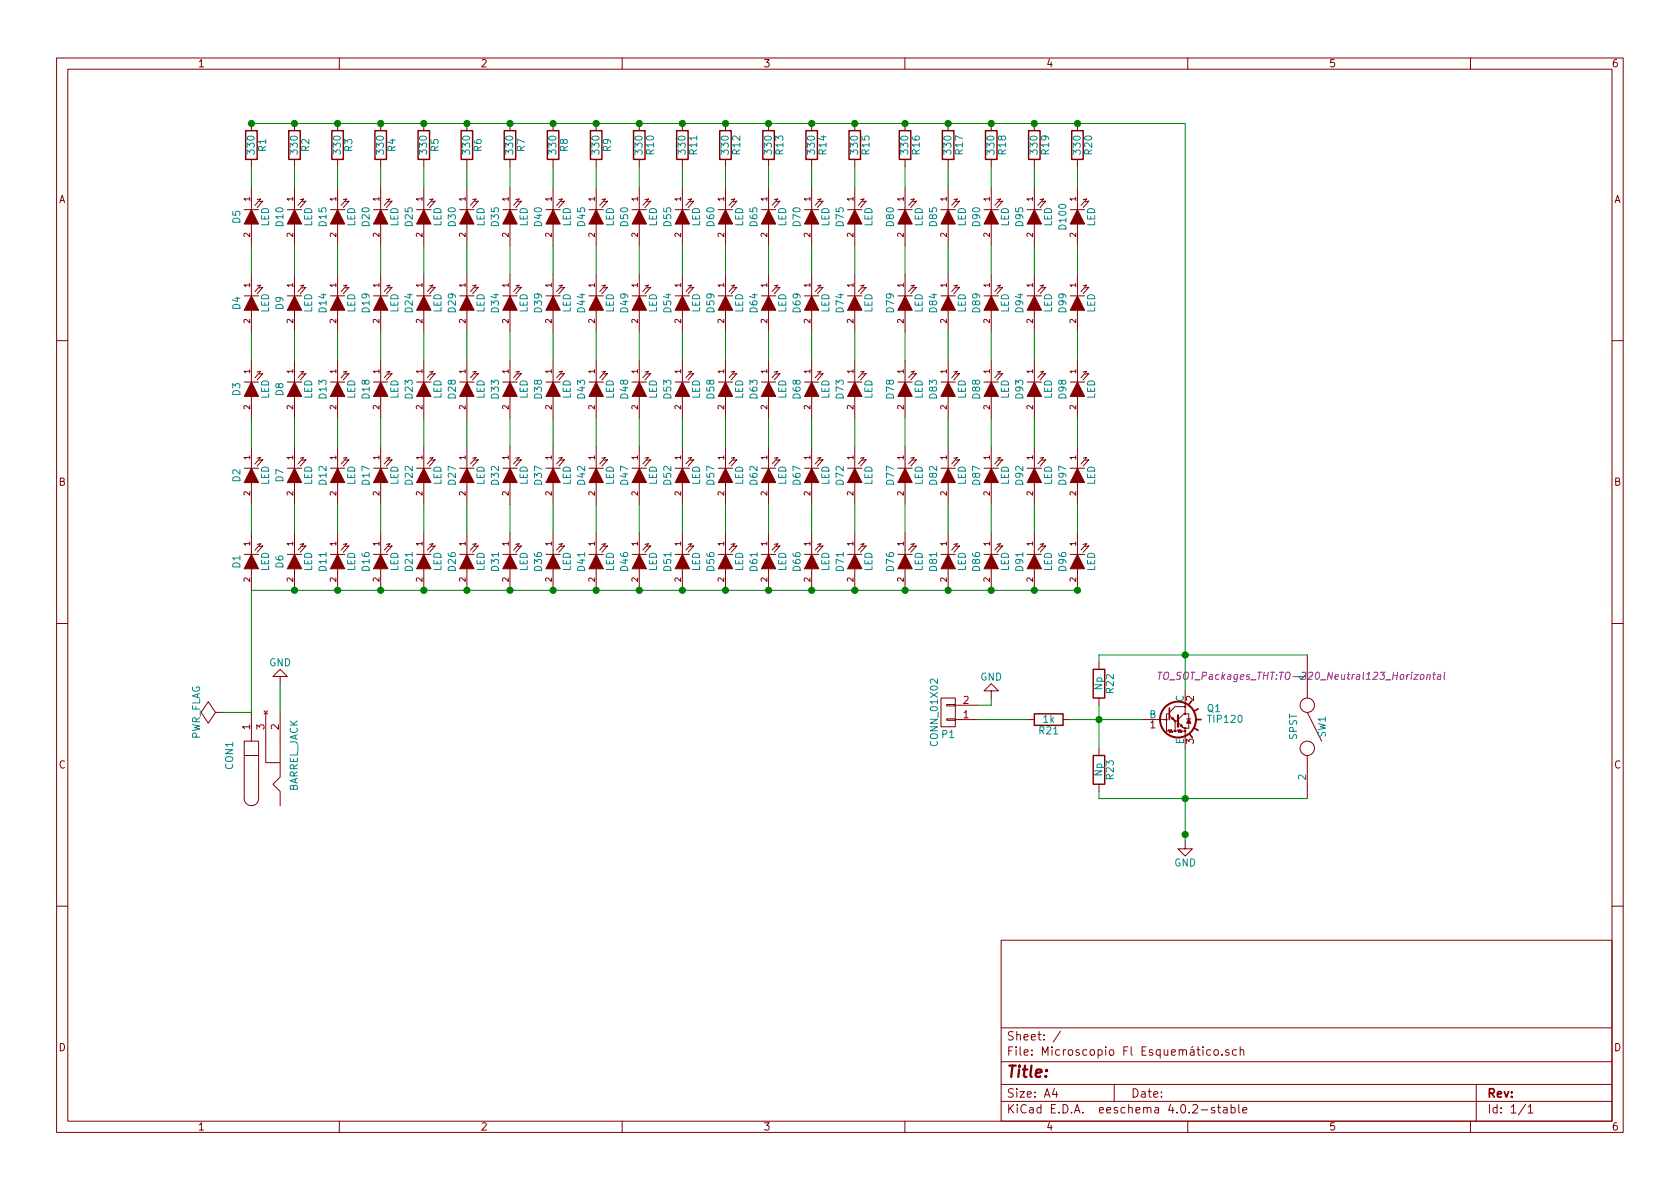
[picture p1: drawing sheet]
<svg xmlns="http://www.w3.org/2000/svg" width="297mm" height="210mm" viewBox="0 0 297 210" stroke-linecap="round" stroke-linejoin="round" font-family="sans-serif">
<defs><g id="words">
<text font-size="2.8" fill="#840000" x="178" y="190.5">Title:</text>
<g font-size="2.1" fill="#840000">
<text x="178" y="184">Sheet: /</text>
<text x="178" y="186.7">File: Microscopio Fl Esquemático.sch</text>
<text x="178" y="196.9">KiCad E.D.A. eeschema 4.0.2-stable</text>
<text x="178" y="194.1">Size: A4</text>
<text x="200" y="194.1">Date:</text>
<text x="263" y="194.1">Rev:</text>
<text x="263" y="196.9">Id: 1/1</text>
</g>
<g font-size="1.8" fill="#840000">
<text x="35" y="11.9">1</text>
<text x="85" y="11.9">2</text>
<text x="135" y="11.9">3</text>
<text x="185" y="11.9">4</text>
<text x="235" y="11.9">5</text>
<text x="285" y="11.9">6</text>
<text x="10.4" y="35.9">A</text>
<text x="285.4" y="35.9">A</text>
<text x="10.4" y="85.9">B</text>
<text x="285.4" y="85.9">B</text>
<text x="170.3" y="124.5">2</text>
<text x="211.1" y="124" transform="rotate(-90 211.1 124)">2</text>
<text x="44.2" y="129" transform="rotate(-90 44.2 129)">1</text>
<text x="46.7" y="129" transform="rotate(-90 46.7 129)">3</text>
<text x="49.3" y="129" transform="rotate(-90 49.3 129)">2</text>
<text x="170.3" y="127">1</text>
<text x="203.4" y="128.8">1</text>
<text x="211.1" y="131.5" transform="rotate(-90 211.1 131.5)">3</text>
<text x="10.4" y="135.9">C</text>
<text x="285.4" y="135.9">C</text>
<text x="10.4" y="185.9">D</text>
<text x="285.4" y="185.9">D</text>
<text x="35" y="199.9">1</text>
<text x="85" y="199.9">2</text>
<text x="135" y="199.9">3</text>
<text x="185" y="199.9">4</text>
<text x="235" y="199.9">5</text>
<text x="285" y="199.9">6</text>
</g>
<g font-size="1.8" fill="#008484">
<text x="45" y="27.1" transform="rotate(-90 45 27.1)">330</text>
<text x="47" y="26.8" transform="rotate(-90 47 26.8)">R1</text>
<text x="52.6" y="27.1" transform="rotate(-90 52.6 27.1)">330</text>
<text x="54.7" y="26.8" transform="rotate(-90 54.7 26.8)">R2</text>
<text x="60.2" y="27.1" transform="rotate(-90 60.2 27.1)">330</text>
<text x="62.3" y="26.8" transform="rotate(-90 62.3 26.8)">R3</text>
<text x="67.9" y="27.1" transform="rotate(-90 67.9 27.1)">330</text>
<text x="69.9" y="26.8" transform="rotate(-90 69.9 26.8)">R4</text>
<text x="75.5" y="27.1" transform="rotate(-90 75.5 27.1)">330</text>
<text x="77.5" y="26.8" transform="rotate(-90 77.5 26.8)">R5</text>
<text x="83.1" y="27.1" transform="rotate(-90 83.1 27.1)">330</text>
<text x="85.1" y="26.8" transform="rotate(-90 85.1 26.8)">R6</text>
<text x="90.7" y="27.1" transform="rotate(-90 90.7 27.1)">330</text>
<text x="92.8" y="26.8" transform="rotate(-90 92.8 26.8)">R7</text>
<text x="98.3" y="27.1" transform="rotate(-90 98.3 27.1)">330</text>
<text x="100.4" y="26.8" transform="rotate(-90 100.4 26.8)">R8</text>
<text x="106" y="27.1" transform="rotate(-90 106 27.1)">330</text>
<text x="108" y="26.8" transform="rotate(-90 108 26.8)">R9</text>
<text x="113.6" y="27.1" transform="rotate(-90 113.6 27.1)">330</text>
<text x="115.6" y="27.3" transform="rotate(-90 115.6 27.3)">R10</text>
<text x="121.2" y="27.1" transform="rotate(-90 121.2 27.1)">330</text>
<text x="123.2" y="27.3" transform="rotate(-90 123.2 27.3)">R11</text>
<text x="128.8" y="27.1" transform="rotate(-90 128.8 27.1)">330</text>
<text x="130.9" y="27.3" transform="rotate(-90 130.9 27.3)">R12</text>
<text x="136.4" y="27.1" transform="rotate(-90 136.4 27.1)">330</text>
<text x="138.5" y="27.3" transform="rotate(-90 138.5 27.3)">R13</text>
<text x="144.1" y="27.1" transform="rotate(-90 144.1 27.1)">330</text>
<text x="146.1" y="27.3" transform="rotate(-90 146.1 27.3)">R14</text>
<text x="151.7" y="27.1" transform="rotate(-90 151.7 27.1)">330</text>
<text x="153.7" y="27.3" transform="rotate(-90 153.7 27.3)">R15</text>
<text x="160.6" y="27.1" transform="rotate(-90 160.6 27.1)">330</text>
<text x="162.6" y="27.3" transform="rotate(-90 162.6 27.3)">R16</text>
<text x="168.2" y="27.1" transform="rotate(-90 168.2 27.1)">330</text>
<text x="170.2" y="27.3" transform="rotate(-90 170.2 27.3)">R17</text>
<text x="175.8" y="27.1" transform="rotate(-90 175.8 27.1)">330</text>
<text x="177.9" y="27.3" transform="rotate(-90 177.9 27.3)">R18</text>
<text x="183.4" y="27.1" transform="rotate(-90 183.4 27.1)">330</text>
<text x="185.5" y="27.3" transform="rotate(-90 185.5 27.3)">R19</text>
<text x="191.1" y="27.1" transform="rotate(-90 191.1 27.1)">330</text>
<text x="193.1" y="27.3" transform="rotate(-90 193.1 27.3)">R20</text>
<text x="42.5" y="39.5" transform="rotate(-90 42.5 39.5)">D5</text>
<text x="47.5" y="40.1" transform="rotate(-90 47.5 40.1)">LED</text>
<text x="50.1" y="40" transform="rotate(-90 50.1 40)">D10</text>
<text x="55.2" y="40.1" transform="rotate(-90 55.2 40.1)">LED</text>
<text x="57.7" y="40" transform="rotate(-90 57.7 40)">D15</text>
<text x="62.8" y="40.1" transform="rotate(-90 62.8 40.1)">LED</text>
<text x="65.3" y="40" transform="rotate(-90 65.3 40)">D20</text>
<text x="70.4" y="40.1" transform="rotate(-90 70.4 40.1)">LED</text>
<text x="72.9" y="40" transform="rotate(-90 72.9 40)">D25</text>
<text x="78" y="40.1" transform="rotate(-90 78 40.1)">LED</text>
<text x="80.6" y="40" transform="rotate(-90 80.6 40)">D30</text>
<text x="85.6" y="40.1" transform="rotate(-90 85.6 40.1)">LED</text>
<text x="88.2" y="40" transform="rotate(-90 88.2 40)">D35</text>
<text x="93.3" y="40.1" transform="rotate(-90 93.3 40.1)">LED</text>
<text x="95.8" y="40" transform="rotate(-90 95.8 40)">D40</text>
<text x="100.9" y="40.1" transform="rotate(-90 100.9 40.1)">LED</text>
<text x="103.4" y="40" transform="rotate(-90 103.4 40)">D45</text>
<text x="108.5" y="40.1" transform="rotate(-90 108.5 40.1)">LED</text>
<text x="111" y="40" transform="rotate(-90 111 40)">D50</text>
<text x="116.1" y="40.1" transform="rotate(-90 116.1 40.1)">LED</text>
<text x="118.7" y="40" transform="rotate(-90 118.7 40)">D55</text>
<text x="123.7" y="40.1" transform="rotate(-90 123.7 40.1)">LED</text>
<text x="126.3" y="40" transform="rotate(-90 126.3 40)">D60</text>
<text x="131.4" y="40.1" transform="rotate(-90 131.4 40.1)">LED</text>
<text x="133.9" y="40" transform="rotate(-90 133.9 40)">D65</text>
<text x="139" y="40.1" transform="rotate(-90 139 40.1)">LED</text>
<text x="141.5" y="40" transform="rotate(-90 141.5 40)">D70</text>
<text x="146.6" y="40.1" transform="rotate(-90 146.6 40.1)">LED</text>
<text x="149.1" y="40" transform="rotate(-90 149.1 40)">D75</text>
<text x="154.2" y="40.1" transform="rotate(-90 154.2 40.1)">LED</text>
<text x="158" y="40" transform="rotate(-90 158 40)">D80</text>
<text x="163.1" y="40.1" transform="rotate(-90 163.1 40.1)">LED</text>
<text x="165.7" y="40" transform="rotate(-90 165.7 40)">D85</text>
<text x="170.7" y="40.1" transform="rotate(-90 170.7 40.1)">LED</text>
<text x="173.3" y="40" transform="rotate(-90 173.3 40)">D90</text>
<text x="178.4" y="40.1" transform="rotate(-90 178.4 40.1)">LED</text>
<text x="180.9" y="40" transform="rotate(-90 180.9 40)">D95</text>
<text x="186" y="40.1" transform="rotate(-90 186 40.1)">LED</text>
<text x="188.5" y="40.5" transform="rotate(-90 188.5 40.5)">D100</text>
<text x="193.6" y="40.1" transform="rotate(-90 193.6 40.1)">LED</text>
<text x="42.5" y="54.7" transform="rotate(-90 42.5 54.7)">D4</text>
<text x="47.5" y="55.3" transform="rotate(-90 47.5 55.3)">LED</text>
<text x="50.1" y="54.7" transform="rotate(-90 50.1 54.7)">D9</text>
<text x="55.2" y="55.3" transform="rotate(-90 55.2 55.3)">LED</text>
<text x="57.7" y="55.2" transform="rotate(-90 57.7 55.2)">D14</text>
<text x="62.8" y="55.3" transform="rotate(-90 62.8 55.3)">LED</text>
<text x="65.3" y="55.2" transform="rotate(-90 65.3 55.2)">D19</text>
<text x="70.4" y="55.3" transform="rotate(-90 70.4 55.3)">LED</text>
<text x="72.9" y="55.2" transform="rotate(-90 72.9 55.2)">D24</text>
<text x="78" y="55.3" transform="rotate(-90 78 55.3)">LED</text>
<text x="80.6" y="55.2" transform="rotate(-90 80.6 55.2)">D29</text>
<text x="85.6" y="55.3" transform="rotate(-90 85.6 55.3)">LED</text>
<text x="88.2" y="55.2" transform="rotate(-90 88.2 55.2)">D34</text>
<text x="93.3" y="55.3" transform="rotate(-90 93.3 55.3)">LED</text>
<text x="95.8" y="55.2" transform="rotate(-90 95.8 55.2)">D39</text>
<text x="100.9" y="55.3" transform="rotate(-90 100.9 55.3)">LED</text>
<text x="103.4" y="55.2" transform="rotate(-90 103.4 55.2)">D44</text>
<text x="108.5" y="55.3" transform="rotate(-90 108.5 55.3)">LED</text>
<text x="111" y="55.2" transform="rotate(-90 111 55.2)">D49</text>
<text x="116.1" y="55.3" transform="rotate(-90 116.1 55.3)">LED</text>
<text x="118.7" y="55.2" transform="rotate(-90 118.7 55.2)">D54</text>
<text x="123.7" y="55.3" transform="rotate(-90 123.7 55.3)">LED</text>
<text x="126.3" y="55.2" transform="rotate(-90 126.3 55.2)">D59</text>
<text x="131.4" y="55.3" transform="rotate(-90 131.4 55.3)">LED</text>
<text x="133.9" y="55.2" transform="rotate(-90 133.9 55.2)">D64</text>
<text x="139" y="55.3" transform="rotate(-90 139 55.3)">LED</text>
<text x="141.5" y="55.2" transform="rotate(-90 141.5 55.2)">D69</text>
<text x="146.6" y="55.3" transform="rotate(-90 146.6 55.3)">LED</text>
<text x="149.1" y="55.2" transform="rotate(-90 149.1 55.2)">D74</text>
<text x="154.2" y="55.3" transform="rotate(-90 154.2 55.3)">LED</text>
<text x="158" y="55.2" transform="rotate(-90 158 55.2)">D79</text>
<text x="163.1" y="55.3" transform="rotate(-90 163.1 55.3)">LED</text>
<text x="165.7" y="55.2" transform="rotate(-90 165.7 55.2)">D84</text>
<text x="170.7" y="55.3" transform="rotate(-90 170.7 55.3)">LED</text>
<text x="173.3" y="55.2" transform="rotate(-90 173.3 55.2)">D89</text>
<text x="178.4" y="55.3" transform="rotate(-90 178.4 55.3)">LED</text>
<text x="180.9" y="55.2" transform="rotate(-90 180.9 55.2)">D94</text>
<text x="186" y="55.3" transform="rotate(-90 186 55.3)">LED</text>
<text x="188.5" y="55.2" transform="rotate(-90 188.5 55.2)">D99</text>
<text x="193.6" y="55.3" transform="rotate(-90 193.6 55.3)">LED</text>
<text x="42.5" y="69.9" transform="rotate(-90 42.5 69.9)">D3</text>
<text x="47.5" y="70.6" transform="rotate(-90 47.5 70.6)">LED</text>
<text x="50.1" y="69.9" transform="rotate(-90 50.1 69.9)">D8</text>
<text x="55.2" y="70.6" transform="rotate(-90 55.2 70.6)">LED</text>
<text x="57.7" y="70.5" transform="rotate(-90 57.7 70.5)">D13</text>
<text x="62.8" y="70.6" transform="rotate(-90 62.8 70.6)">LED</text>
<text x="65.3" y="70.5" transform="rotate(-90 65.3 70.5)">D18</text>
<text x="70.4" y="70.6" transform="rotate(-90 70.4 70.6)">LED</text>
<text x="72.9" y="70.5" transform="rotate(-90 72.9 70.5)">D23</text>
<text x="78" y="70.6" transform="rotate(-90 78 70.6)">LED</text>
<text x="80.6" y="70.5" transform="rotate(-90 80.6 70.5)">D28</text>
<text x="85.6" y="70.6" transform="rotate(-90 85.6 70.6)">LED</text>
<text x="88.2" y="70.5" transform="rotate(-90 88.2 70.5)">D33</text>
<text x="93.3" y="70.6" transform="rotate(-90 93.3 70.6)">LED</text>
<text x="95.8" y="70.5" transform="rotate(-90 95.8 70.5)">D38</text>
<text x="100.9" y="70.6" transform="rotate(-90 100.9 70.6)">LED</text>
<text x="103.4" y="70.5" transform="rotate(-90 103.4 70.5)">D43</text>
<text x="108.5" y="70.6" transform="rotate(-90 108.5 70.6)">LED</text>
<text x="111" y="70.5" transform="rotate(-90 111 70.5)">D48</text>
<text x="116.1" y="70.6" transform="rotate(-90 116.1 70.6)">LED</text>
<text x="118.7" y="70.5" transform="rotate(-90 118.7 70.5)">D53</text>
<text x="123.7" y="70.6" transform="rotate(-90 123.7 70.6)">LED</text>
<text x="126.3" y="70.5" transform="rotate(-90 126.3 70.5)">D58</text>
<text x="131.4" y="70.6" transform="rotate(-90 131.4 70.6)">LED</text>
<text x="133.9" y="70.5" transform="rotate(-90 133.9 70.5)">D63</text>
<text x="139" y="70.6" transform="rotate(-90 139 70.6)">LED</text>
<text x="141.5" y="70.5" transform="rotate(-90 141.5 70.5)">D68</text>
<text x="146.6" y="70.6" transform="rotate(-90 146.6 70.6)">LED</text>
<text x="149.1" y="70.5" transform="rotate(-90 149.1 70.5)">D73</text>
<text x="154.2" y="70.6" transform="rotate(-90 154.2 70.6)">LED</text>
<text x="158" y="70.5" transform="rotate(-90 158 70.5)">D78</text>
<text x="163.1" y="70.6" transform="rotate(-90 163.1 70.6)">LED</text>
<text x="165.7" y="70.5" transform="rotate(-90 165.7 70.5)">D83</text>
<text x="170.7" y="70.6" transform="rotate(-90 170.7 70.6)">LED</text>
<text x="173.3" y="70.5" transform="rotate(-90 173.3 70.5)">D88</text>
<text x="178.4" y="70.6" transform="rotate(-90 178.4 70.6)">LED</text>
<text x="180.9" y="70.5" transform="rotate(-90 180.9 70.5)">D93</text>
<text x="186" y="70.6" transform="rotate(-90 186 70.6)">LED</text>
<text x="188.5" y="70.5" transform="rotate(-90 188.5 70.5)">D98</text>
<text x="193.6" y="70.6" transform="rotate(-90 193.6 70.6)">LED</text>
<text x="42.5" y="85.2" transform="rotate(-90 42.5 85.2)">D2</text>
<text x="47.5" y="85.8" transform="rotate(-90 47.5 85.8)">LED</text>
<text x="50.1" y="85.2" transform="rotate(-90 50.1 85.2)">D7</text>
<text x="55.2" y="85.8" transform="rotate(-90 55.2 85.8)">LED</text>
<text x="57.7" y="85.7" transform="rotate(-90 57.7 85.7)">D12</text>
<text x="62.8" y="85.8" transform="rotate(-90 62.8 85.8)">LED</text>
<text x="65.3" y="85.7" transform="rotate(-90 65.3 85.7)">D17</text>
<text x="70.4" y="85.8" transform="rotate(-90 70.4 85.8)">LED</text>
<text x="72.9" y="85.7" transform="rotate(-90 72.9 85.7)">D22</text>
<text x="78" y="85.8" transform="rotate(-90 78 85.8)">LED</text>
<text x="80.6" y="85.7" transform="rotate(-90 80.6 85.7)">D27</text>
<text x="85.6" y="85.8" transform="rotate(-90 85.6 85.8)">LED</text>
<text x="88.2" y="85.7" transform="rotate(-90 88.2 85.7)">D32</text>
<text x="93.3" y="85.8" transform="rotate(-90 93.3 85.8)">LED</text>
<text x="95.8" y="85.7" transform="rotate(-90 95.8 85.7)">D37</text>
<text x="100.9" y="85.8" transform="rotate(-90 100.9 85.8)">LED</text>
<text x="103.4" y="85.7" transform="rotate(-90 103.4 85.7)">D42</text>
<text x="108.5" y="85.8" transform="rotate(-90 108.5 85.8)">LED</text>
<text x="111" y="85.7" transform="rotate(-90 111 85.7)">D47</text>
<text x="116.1" y="85.8" transform="rotate(-90 116.1 85.8)">LED</text>
<text x="118.7" y="85.7" transform="rotate(-90 118.7 85.7)">D52</text>
<text x="123.7" y="85.8" transform="rotate(-90 123.7 85.8)">LED</text>
<text x="126.3" y="85.7" transform="rotate(-90 126.3 85.7)">D57</text>
<text x="131.4" y="85.8" transform="rotate(-90 131.4 85.8)">LED</text>
<text x="133.9" y="85.7" transform="rotate(-90 133.9 85.7)">D62</text>
<text x="139" y="85.8" transform="rotate(-90 139 85.8)">LED</text>
<text x="141.5" y="85.7" transform="rotate(-90 141.5 85.7)">D67</text>
<text x="146.6" y="85.8" transform="rotate(-90 146.6 85.8)">LED</text>
<text x="149.1" y="85.7" transform="rotate(-90 149.1 85.7)">D72</text>
<text x="154.2" y="85.8" transform="rotate(-90 154.2 85.8)">LED</text>
<text x="158" y="85.7" transform="rotate(-90 158 85.7)">D77</text>
<text x="163.1" y="85.8" transform="rotate(-90 163.1 85.8)">LED</text>
<text x="165.7" y="85.7" transform="rotate(-90 165.7 85.7)">D82</text>
<text x="170.7" y="85.8" transform="rotate(-90 170.7 85.8)">LED</text>
<text x="173.3" y="85.7" transform="rotate(-90 173.3 85.7)">D87</text>
<text x="178.4" y="85.8" transform="rotate(-90 178.4 85.8)">LED</text>
<text x="180.9" y="85.7" transform="rotate(-90 180.9 85.7)">D92</text>
<text x="186" y="85.8" transform="rotate(-90 186 85.8)">LED</text>
<text x="188.5" y="85.7" transform="rotate(-90 188.5 85.7)">D97</text>
<text x="193.6" y="85.8" transform="rotate(-90 193.6 85.8)">LED</text>
<text x="42.5" y="100.4" transform="rotate(-90 42.5 100.4)">D1</text>
<text x="47.5" y="101.1" transform="rotate(-90 47.5 101.1)">LED</text>
<text x="50.1" y="100.4" transform="rotate(-90 50.1 100.4)">D6</text>
<text x="55.2" y="101.1" transform="rotate(-90 55.2 101.1)">LED</text>
<text x="57.7" y="100.9" transform="rotate(-90 57.7 100.9)">D11</text>
<text x="62.8" y="101.1" transform="rotate(-90 62.8 101.1)">LED</text>
<text x="65.3" y="100.9" transform="rotate(-90 65.3 100.9)">D16</text>
<text x="70.4" y="101.1" transform="rotate(-90 70.4 101.1)">LED</text>
<text x="72.9" y="100.9" transform="rotate(-90 72.9 100.9)">D21</text>
<text x="78" y="101.1" transform="rotate(-90 78 101.1)">LED</text>
<text x="80.6" y="100.9" transform="rotate(-90 80.6 100.9)">D26</text>
<text x="85.6" y="101.1" transform="rotate(-90 85.6 101.1)">LED</text>
<text x="88.2" y="100.9" transform="rotate(-90 88.2 100.9)">D31</text>
<text x="93.3" y="101.1" transform="rotate(-90 93.3 101.1)">LED</text>
<text x="95.8" y="100.9" transform="rotate(-90 95.8 100.9)">D36</text>
<text x="100.9" y="101.1" transform="rotate(-90 100.9 101.1)">LED</text>
<text x="103.4" y="100.9" transform="rotate(-90 103.4 100.9)">D41</text>
<text x="108.5" y="101.1" transform="rotate(-90 108.5 101.1)">LED</text>
<text x="111" y="100.9" transform="rotate(-90 111 100.9)">D46</text>
<text x="116.1" y="101.1" transform="rotate(-90 116.1 101.1)">LED</text>
<text x="118.7" y="100.9" transform="rotate(-90 118.7 100.9)">D51</text>
<text x="123.7" y="101.1" transform="rotate(-90 123.7 101.1)">LED</text>
<text x="126.3" y="100.9" transform="rotate(-90 126.3 100.9)">D56</text>
<text x="131.4" y="101.1" transform="rotate(-90 131.4 101.1)">LED</text>
<text x="133.9" y="100.9" transform="rotate(-90 133.9 100.9)">D61</text>
<text x="139" y="101.1" transform="rotate(-90 139 101.1)">LED</text>
<text x="141.5" y="100.9" transform="rotate(-90 141.5 100.9)">D66</text>
<text x="146.6" y="101.1" transform="rotate(-90 146.6 101.1)">LED</text>
<text x="149.1" y="100.9" transform="rotate(-90 149.1 100.9)">D71</text>
<text x="154.2" y="101.1" transform="rotate(-90 154.2 101.1)">LED</text>
<text x="158" y="100.9" transform="rotate(-90 158 100.9)">D76</text>
<text x="163.1" y="101.1" transform="rotate(-90 163.1 101.1)">LED</text>
<text x="165.7" y="100.9" transform="rotate(-90 165.7 100.9)">D81</text>
<text x="170.7" y="101.1" transform="rotate(-90 170.7 101.1)">LED</text>
<text x="173.3" y="100.9" transform="rotate(-90 173.3 100.9)">D86</text>
<text x="178.4" y="101.1" transform="rotate(-90 178.4 101.1)">LED</text>
<text x="180.9" y="100.9" transform="rotate(-90 180.9 100.9)">D91</text>
<text x="186" y="101.1" transform="rotate(-90 186 101.1)">LED</text>
<text x="188.5" y="100.9" transform="rotate(-90 188.5 100.9)">D96</text>
<text x="193.6" y="101.1" transform="rotate(-90 193.6 101.1)">LED</text>
<text x="47.6" y="117.8">GND</text>
<text x="173.3" y="120.3">GND</text>
<text x="194.9" y="122" transform="rotate(-90 194.9 122)">Np</text>
<text x="196.9" y="122.5" transform="rotate(-90 196.9 122.5)">R22</text>
<text x="209.3" y="124.1" transform="rotate(-90 209.3 124.1)">C</text>
<text x="213.5" y="125.9">Q1</text>
<text x="230.9" y="120.1" transform="rotate(-90 230.9 120.1)">1</text>
<text x="35.4" y="130.9" transform="rotate(-90 35.4 130.9)">PWR_FLAG</text>
<text x="165.8" y="131.6" transform="rotate(-90 165.8 131.6)">CONN_01X02</text>
<text x="166.6" y="130.5">P1</text>
<text x="183.8" y="129.8">R21</text>
<text x="184.5" y="127.8">1k</text>
<text x="203.2" y="127">B</text>
<text x="209.3" y="131.6" transform="rotate(-90 209.3 131.6)">E</text>
<text x="213.8" y="127.8">TIP120</text>
<text x="229.3" y="130.8" transform="rotate(-90 229.3 130.8)">SPST</text>
<text x="234.4" y="130.4" transform="rotate(-90 234.4 130.4)">SW1</text>
<text x="41.2" y="136" transform="rotate(-90 41.2 136)">CON1</text>
<text x="194.9" y="137.3" transform="rotate(-90 194.9 137.3)">Np</text>
<text x="196.9" y="137.8" transform="rotate(-90 196.9 137.8)">R23</text>
<text x="230.9" y="137.9" transform="rotate(-90 230.9 137.9)">2</text>
<text x="52.6" y="140.2" transform="rotate(-90 52.6 140.2)">BARREL_JACK</text>
<text x="207.6" y="153.2">GND</text>
</g>
<text font-size="1.8" fill="#840084" x="206.7" y="120.2">TO_SOT_Packages_THT:TO-220_Neutral123_Horizontal</text>
<g font-size="1.4" fill="#840000">
<text x="44.2" y="35.6" transform="rotate(-90 44.2 35.6)">1</text>
<text x="51.8" y="35.6" transform="rotate(-90 51.8 35.6)">1</text>
<text x="59.4" y="35.6" transform="rotate(-90 59.4 35.6)">1</text>
<text x="67.1" y="35.6" transform="rotate(-90 67.1 35.6)">1</text>
<text x="74.7" y="35.6" transform="rotate(-90 74.7 35.6)">1</text>
<text x="82.3" y="35.6" transform="rotate(-90 82.3 35.6)">1</text>
<text x="89.9" y="35.6" transform="rotate(-90 89.9 35.6)">1</text>
<text x="97.5" y="35.6" transform="rotate(-90 97.5 35.6)">1</text>
<text x="105.2" y="35.6" transform="rotate(-90 105.2 35.6)">1</text>
<text x="112.8" y="35.6" transform="rotate(-90 112.8 35.6)">1</text>
<text x="120.4" y="35.6" transform="rotate(-90 120.4 35.6)">1</text>
<text x="128" y="35.6" transform="rotate(-90 128 35.6)">1</text>
<text x="135.6" y="35.6" transform="rotate(-90 135.6 35.6)">1</text>
<text x="143.3" y="35.6" transform="rotate(-90 143.3 35.6)">1</text>
<text x="150.9" y="35.6" transform="rotate(-90 150.9 35.6)">1</text>
<text x="159.8" y="35.6" transform="rotate(-90 159.8 35.6)">1</text>
<text x="167.4" y="35.6" transform="rotate(-90 167.4 35.6)">1</text>
<text x="175" y="35.6" transform="rotate(-90 175 35.6)">1</text>
<text x="182.6" y="35.6" transform="rotate(-90 182.6 35.6)">1</text>
<text x="190.2" y="35.6" transform="rotate(-90 190.2 35.6)">1</text>
<text x="44.2" y="41.9" transform="rotate(-90 44.2 41.9)">2</text>
<text x="51.8" y="41.9" transform="rotate(-90 51.8 41.9)">2</text>
<text x="59.4" y="41.9" transform="rotate(-90 59.4 41.9)">2</text>
<text x="67.1" y="41.9" transform="rotate(-90 67.1 41.9)">2</text>
<text x="74.7" y="41.9" transform="rotate(-90 74.7 41.9)">2</text>
<text x="82.3" y="41.9" transform="rotate(-90 82.3 41.9)">2</text>
<text x="89.9" y="41.9" transform="rotate(-90 89.9 41.9)">2</text>
<text x="97.5" y="41.9" transform="rotate(-90 97.5 41.9)">2</text>
<text x="105.2" y="41.9" transform="rotate(-90 105.2 41.9)">2</text>
<text x="112.8" y="41.9" transform="rotate(-90 112.8 41.9)">2</text>
<text x="120.4" y="41.9" transform="rotate(-90 120.4 41.9)">2</text>
<text x="128" y="41.9" transform="rotate(-90 128 41.9)">2</text>
<text x="135.6" y="41.9" transform="rotate(-90 135.6 41.9)">2</text>
<text x="143.3" y="41.9" transform="rotate(-90 143.3 41.9)">2</text>
<text x="150.9" y="41.9" transform="rotate(-90 150.9 41.9)">2</text>
<text x="159.8" y="41.9" transform="rotate(-90 159.8 41.9)">2</text>
<text x="167.4" y="41.9" transform="rotate(-90 167.4 41.9)">2</text>
<text x="175" y="41.9" transform="rotate(-90 175 41.9)">2</text>
<text x="182.6" y="41.9" transform="rotate(-90 182.6 41.9)">2</text>
<text x="190.2" y="41.9" transform="rotate(-90 190.2 41.9)">2</text>
<text x="44.2" y="50.8" transform="rotate(-90 44.2 50.8)">1</text>
<text x="51.8" y="50.8" transform="rotate(-90 51.8 50.8)">1</text>
<text x="59.4" y="50.8" transform="rotate(-90 59.4 50.8)">1</text>
<text x="67.1" y="50.8" transform="rotate(-90 67.1 50.8)">1</text>
<text x="74.7" y="50.8" transform="rotate(-90 74.7 50.8)">1</text>
<text x="82.3" y="50.8" transform="rotate(-90 82.3 50.8)">1</text>
<text x="89.9" y="50.8" transform="rotate(-90 89.9 50.8)">1</text>
<text x="97.5" y="50.8" transform="rotate(-90 97.5 50.8)">1</text>
<text x="105.2" y="50.8" transform="rotate(-90 105.2 50.8)">1</text>
<text x="112.8" y="50.8" transform="rotate(-90 112.8 50.8)">1</text>
<text x="120.4" y="50.8" transform="rotate(-90 120.4 50.8)">1</text>
<text x="128" y="50.8" transform="rotate(-90 128 50.8)">1</text>
<text x="135.6" y="50.8" transform="rotate(-90 135.6 50.8)">1</text>
<text x="143.3" y="50.8" transform="rotate(-90 143.3 50.8)">1</text>
<text x="150.9" y="50.8" transform="rotate(-90 150.9 50.8)">1</text>
<text x="159.8" y="50.8" transform="rotate(-90 159.8 50.8)">1</text>
<text x="167.4" y="50.8" transform="rotate(-90 167.4 50.8)">1</text>
<text x="175" y="50.8" transform="rotate(-90 175 50.8)">1</text>
<text x="182.6" y="50.8" transform="rotate(-90 182.6 50.8)">1</text>
<text x="190.2" y="50.8" transform="rotate(-90 190.2 50.8)">1</text>
<text x="44.2" y="57.1" transform="rotate(-90 44.2 57.1)">2</text>
<text x="51.8" y="57.1" transform="rotate(-90 51.8 57.1)">2</text>
<text x="59.4" y="57.1" transform="rotate(-90 59.4 57.1)">2</text>
<text x="67.1" y="57.1" transform="rotate(-90 67.1 57.1)">2</text>
<text x="74.7" y="57.1" transform="rotate(-90 74.7 57.1)">2</text>
<text x="82.3" y="57.1" transform="rotate(-90 82.3 57.1)">2</text>
<text x="89.9" y="57.1" transform="rotate(-90 89.9 57.1)">2</text>
<text x="97.5" y="57.1" transform="rotate(-90 97.5 57.1)">2</text>
<text x="105.2" y="57.1" transform="rotate(-90 105.2 57.1)">2</text>
<text x="112.8" y="57.1" transform="rotate(-90 112.8 57.1)">2</text>
<text x="120.4" y="57.1" transform="rotate(-90 120.4 57.1)">2</text>
<text x="128" y="57.1" transform="rotate(-90 128 57.1)">2</text>
<text x="135.6" y="57.1" transform="rotate(-90 135.6 57.1)">2</text>
<text x="143.3" y="57.1" transform="rotate(-90 143.3 57.1)">2</text>
<text x="150.9" y="57.1" transform="rotate(-90 150.9 57.1)">2</text>
<text x="159.8" y="57.1" transform="rotate(-90 159.8 57.1)">2</text>
<text x="167.4" y="57.1" transform="rotate(-90 167.4 57.1)">2</text>
<text x="175" y="57.1" transform="rotate(-90 175 57.1)">2</text>
<text x="182.6" y="57.1" transform="rotate(-90 182.6 57.1)">2</text>
<text x="190.2" y="57.1" transform="rotate(-90 190.2 57.1)">2</text>
<text x="44.2" y="66" transform="rotate(-90 44.2 66)">1</text>
<text x="51.8" y="66" transform="rotate(-90 51.8 66)">1</text>
<text x="59.4" y="66" transform="rotate(-90 59.4 66)">1</text>
<text x="67.1" y="66" transform="rotate(-90 67.1 66)">1</text>
<text x="74.7" y="66" transform="rotate(-90 74.7 66)">1</text>
<text x="82.3" y="66" transform="rotate(-90 82.3 66)">1</text>
<text x="89.9" y="66" transform="rotate(-90 89.9 66)">1</text>
<text x="97.5" y="66" transform="rotate(-90 97.5 66)">1</text>
<text x="105.2" y="66" transform="rotate(-90 105.2 66)">1</text>
<text x="112.8" y="66" transform="rotate(-90 112.8 66)">1</text>
<text x="120.4" y="66" transform="rotate(-90 120.4 66)">1</text>
<text x="128" y="66" transform="rotate(-90 128 66)">1</text>
<text x="135.6" y="66" transform="rotate(-90 135.6 66)">1</text>
<text x="143.3" y="66" transform="rotate(-90 143.3 66)">1</text>
<text x="150.9" y="66" transform="rotate(-90 150.9 66)">1</text>
<text x="159.8" y="66" transform="rotate(-90 159.8 66)">1</text>
<text x="167.4" y="66" transform="rotate(-90 167.4 66)">1</text>
<text x="175" y="66" transform="rotate(-90 175 66)">1</text>
<text x="182.6" y="66" transform="rotate(-90 182.6 66)">1</text>
<text x="190.2" y="66" transform="rotate(-90 190.2 66)">1</text>
<text x="44.2" y="72.4" transform="rotate(-90 44.2 72.4)">2</text>
<text x="51.8" y="72.4" transform="rotate(-90 51.8 72.4)">2</text>
<text x="59.4" y="72.4" transform="rotate(-90 59.4 72.4)">2</text>
<text x="67.1" y="72.4" transform="rotate(-90 67.1 72.4)">2</text>
<text x="74.7" y="72.4" transform="rotate(-90 74.7 72.4)">2</text>
<text x="82.3" y="72.4" transform="rotate(-90 82.3 72.4)">2</text>
<text x="89.9" y="72.4" transform="rotate(-90 89.9 72.4)">2</text>
<text x="97.5" y="72.4" transform="rotate(-90 97.5 72.4)">2</text>
<text x="105.2" y="72.4" transform="rotate(-90 105.2 72.4)">2</text>
<text x="112.8" y="72.4" transform="rotate(-90 112.8 72.4)">2</text>
<text x="120.4" y="72.4" transform="rotate(-90 120.4 72.4)">2</text>
<text x="128" y="72.4" transform="rotate(-90 128 72.4)">2</text>
<text x="135.6" y="72.4" transform="rotate(-90 135.6 72.4)">2</text>
<text x="143.3" y="72.4" transform="rotate(-90 143.3 72.4)">2</text>
<text x="150.9" y="72.4" transform="rotate(-90 150.9 72.4)">2</text>
<text x="159.8" y="72.4" transform="rotate(-90 159.8 72.4)">2</text>
<text x="167.4" y="72.4" transform="rotate(-90 167.4 72.4)">2</text>
<text x="175" y="72.4" transform="rotate(-90 175 72.4)">2</text>
<text x="182.6" y="72.4" transform="rotate(-90 182.6 72.4)">2</text>
<text x="190.2" y="72.4" transform="rotate(-90 190.2 72.4)">2</text>
<text x="44.2" y="81.3" transform="rotate(-90 44.2 81.3)">1</text>
<text x="51.8" y="81.3" transform="rotate(-90 51.8 81.3)">1</text>
<text x="59.4" y="81.3" transform="rotate(-90 59.4 81.3)">1</text>
<text x="67.1" y="81.3" transform="rotate(-90 67.1 81.3)">1</text>
<text x="74.7" y="81.3" transform="rotate(-90 74.7 81.3)">1</text>
<text x="82.3" y="81.3" transform="rotate(-90 82.3 81.3)">1</text>
<text x="89.9" y="81.3" transform="rotate(-90 89.9 81.3)">1</text>
<text x="97.5" y="81.3" transform="rotate(-90 97.5 81.3)">1</text>
<text x="105.2" y="81.3" transform="rotate(-90 105.2 81.3)">1</text>
<text x="112.8" y="81.3" transform="rotate(-90 112.8 81.3)">1</text>
<text x="120.4" y="81.3" transform="rotate(-90 120.4 81.3)">1</text>
<text x="128" y="81.3" transform="rotate(-90 128 81.3)">1</text>
<text x="135.6" y="81.3" transform="rotate(-90 135.6 81.3)">1</text>
<text x="143.3" y="81.3" transform="rotate(-90 143.3 81.3)">1</text>
<text x="150.9" y="81.3" transform="rotate(-90 150.9 81.3)">1</text>
<text x="159.8" y="81.3" transform="rotate(-90 159.8 81.3)">1</text>
<text x="167.4" y="81.3" transform="rotate(-90 167.4 81.3)">1</text>
<text x="175" y="81.3" transform="rotate(-90 175 81.3)">1</text>
<text x="182.6" y="81.3" transform="rotate(-90 182.6 81.3)">1</text>
<text x="190.2" y="81.3" transform="rotate(-90 190.2 81.3)">1</text>
<text x="44.2" y="87.6" transform="rotate(-90 44.2 87.6)">2</text>
<text x="51.8" y="87.6" transform="rotate(-90 51.8 87.6)">2</text>
<text x="59.4" y="87.6" transform="rotate(-90 59.4 87.6)">2</text>
<text x="67.1" y="87.6" transform="rotate(-90 67.1 87.6)">2</text>
<text x="74.7" y="87.6" transform="rotate(-90 74.7 87.6)">2</text>
<text x="82.3" y="87.6" transform="rotate(-90 82.3 87.6)">2</text>
<text x="89.9" y="87.6" transform="rotate(-90 89.9 87.6)">2</text>
<text x="97.5" y="87.6" transform="rotate(-90 97.5 87.6)">2</text>
<text x="105.2" y="87.6" transform="rotate(-90 105.2 87.6)">2</text>
<text x="112.8" y="87.6" transform="rotate(-90 112.8 87.6)">2</text>
<text x="120.4" y="87.6" transform="rotate(-90 120.4 87.6)">2</text>
<text x="128" y="87.6" transform="rotate(-90 128 87.6)">2</text>
<text x="135.6" y="87.6" transform="rotate(-90 135.6 87.6)">2</text>
<text x="143.3" y="87.6" transform="rotate(-90 143.3 87.6)">2</text>
<text x="150.9" y="87.6" transform="rotate(-90 150.9 87.6)">2</text>
<text x="159.8" y="87.6" transform="rotate(-90 159.8 87.6)">2</text>
<text x="167.4" y="87.6" transform="rotate(-90 167.4 87.6)">2</text>
<text x="175" y="87.6" transform="rotate(-90 175 87.6)">2</text>
<text x="182.6" y="87.6" transform="rotate(-90 182.6 87.6)">2</text>
<text x="190.2" y="87.6" transform="rotate(-90 190.2 87.6)">2</text>
<text x="44.2" y="96.5" transform="rotate(-90 44.2 96.5)">1</text>
<text x="51.8" y="96.5" transform="rotate(-90 51.8 96.5)">1</text>
<text x="59.4" y="96.5" transform="rotate(-90 59.4 96.5)">1</text>
<text x="67.1" y="96.5" transform="rotate(-90 67.1 96.5)">1</text>
<text x="74.7" y="96.5" transform="rotate(-90 74.7 96.5)">1</text>
<text x="82.3" y="96.5" transform="rotate(-90 82.3 96.5)">1</text>
<text x="89.9" y="96.5" transform="rotate(-90 89.9 96.5)">1</text>
<text x="97.5" y="96.5" transform="rotate(-90 97.5 96.5)">1</text>
<text x="105.2" y="96.5" transform="rotate(-90 105.2 96.5)">1</text>
<text x="112.8" y="96.5" transform="rotate(-90 112.8 96.5)">1</text>
<text x="120.4" y="96.5" transform="rotate(-90 120.4 96.5)">1</text>
<text x="128" y="96.5" transform="rotate(-90 128 96.5)">1</text>
<text x="135.6" y="96.5" transform="rotate(-90 135.6 96.5)">1</text>
<text x="143.3" y="96.5" transform="rotate(-90 143.3 96.5)">1</text>
<text x="150.9" y="96.5" transform="rotate(-90 150.9 96.5)">1</text>
<text x="159.8" y="96.5" transform="rotate(-90 159.8 96.5)">1</text>
<text x="167.4" y="96.5" transform="rotate(-90 167.4 96.5)">1</text>
<text x="175" y="96.5" transform="rotate(-90 175 96.5)">1</text>
<text x="182.6" y="96.5" transform="rotate(-90 182.6 96.5)">1</text>
<text x="190.2" y="96.5" transform="rotate(-90 190.2 96.5)">1</text>
<text x="44.2" y="102.9" transform="rotate(-90 44.2 102.9)">2</text>
<text x="51.8" y="102.9" transform="rotate(-90 51.8 102.9)">2</text>
<text x="59.4" y="102.9" transform="rotate(-90 59.4 102.9)">2</text>
<text x="67.1" y="102.9" transform="rotate(-90 67.1 102.9)">2</text>
<text x="74.7" y="102.9" transform="rotate(-90 74.7 102.9)">2</text>
<text x="82.3" y="102.9" transform="rotate(-90 82.3 102.9)">2</text>
<text x="89.9" y="102.9" transform="rotate(-90 89.9 102.9)">2</text>
<text x="97.5" y="102.9" transform="rotate(-90 97.5 102.9)">2</text>
<text x="105.2" y="102.9" transform="rotate(-90 105.2 102.9)">2</text>
<text x="112.8" y="102.9" transform="rotate(-90 112.8 102.9)">2</text>
<text x="120.4" y="102.9" transform="rotate(-90 120.4 102.9)">2</text>
<text x="128" y="102.9" transform="rotate(-90 128 102.9)">2</text>
<text x="135.6" y="102.9" transform="rotate(-90 135.6 102.9)">2</text>
<text x="143.3" y="102.9" transform="rotate(-90 143.3 102.9)">2</text>
<text x="150.9" y="102.9" transform="rotate(-90 150.9 102.9)">2</text>
<text x="159.8" y="102.9" transform="rotate(-90 159.8 102.9)">2</text>
<text x="167.4" y="102.9" transform="rotate(-90 167.4 102.9)">2</text>
<text x="175" y="102.9" transform="rotate(-90 175 102.9)">2</text>
<text x="182.6" y="102.9" transform="rotate(-90 182.6 102.9)">2</text>
<text x="190.2" y="102.9" transform="rotate(-90 190.2 102.9)">2</text>
</g>
</g></defs>
<g fill="none" stroke="#840000" stroke-width=".18">
<path d="M10 10.3h277v189.9h-277zM12 12.2h273v186.1h-273zM60 10.3v1.9M110 10.3v1.9M160 10.3v1.9M210 10.3v1.9M260 10.3v1.9M43.2 37.1h2.5M44.4 21.8v1.3M44.4 28.2v1.3M44.4 33.3v3.8M44.4 39.6v3.8"/>
<path d="M45.5 35.3l.6-.1-1 1.1M45.8 35.7l.7-.1-1 1.1M50.8 37.1h2.5M52.1 21.8v1.3M52.1 28.2v1.3M52.1 33.3v3.8M52.1 39.6v3.8M53.1 35.3l.6-.1-1 1.1M53.5 35.7l.6-.1-1 1.1M58.4 37.1h2.6M59.7 21.8v1.3M59.7 28.2v1.3"/>
<path d="M59.7 33.3v3.8M59.7 39.6v3.8M60.7 35.3l.6-.1-1 1.1M61.1 35.7l.6-.1-1 1.1M66 37.1h2.6M67.3 21.8v1.3M67.3 28.2v1.3M67.3 33.3v3.8M67.3 39.6v3.8M68.3 35.3l.7-.1-1.1 1.1M68.7 35.7l.6-.1-1 1.1M73.7 37.1h2.5"/>
<path d="M74.9 21.8v1.3M74.9 28.2v1.3M74.9 33.3v3.8M74.9 39.6v3.8M75.9 35.3l.7-.1-1 1.1M76.3 35.7l.7-.1-1.1 1.1M81.3 37.1h2.5M82.5 21.8v1.3M82.5 28.2v1.3M82.5 33.3v3.8M82.5 39.6v3.8M83.6 35.3l.6-.1-1 1.1"/>
<path d="M83.9 35.7l.7-.1-1 1.1M88.9 37.1h2.5M90.2 21.8v1.3M90.2 28.2v1.3M90.2 33.3v3.8M90.2 39.6v3.8M91.2 35.3l.6-.1-1 1.1M91.6 35.7l.6-.1-1 1.1M96.5 37.1h2.6M97.8 21.8v1.3M97.8 28.2v1.3M97.8 33.3v3.8"/>
<path d="M97.8 39.6v3.8M98.8 35.3l.6-.1-1 1.1M99.2 35.7l.6-.1-1 1.1M104.1 37.1h2.6M105.4 21.8v1.3M105.4 28.2v1.3M105.4 33.3v3.8M105.4 39.6v3.8M106.4 35.3l.7-.1-1.1 1.1M106.8 35.7l.6-.1-1 1.1M111.8 37.1h2.5M113 21.8v1.3"/>
<path d="M113 28.2v1.3M113 33.3v3.8M113 39.6v3.8M114 35.3l.7-.1-1 1.1M114.4 35.7l.7-.1-1.1 1.1M119.4 37.1h2.5M120.6 21.8v1.3M120.6 28.2v1.3M120.6 33.3v3.8M120.6 39.6v3.8M121.7 35.3l.6-.1-1 1.1M122 35.7l.7-.1-1 1.1"/>
<path d="M127 37.1h2.5M128.3 21.8v1.3M128.3 28.2v1.3M128.3 33.3v3.8M128.3 39.6v3.8M129.3 35.3l.6-.1-1 1.1M129.7 35.7l.6-.1-1 1.1M134.6 37.1h2.6M135.9 21.8v1.3M135.9 28.2v1.3M135.9 33.3v3.8M135.9 39.6v3.8"/>
<path d="M136.9 35.3l.6-.1-1 1.1M137.3 35.7l.6-.1-1 1.1M142.2 37.1h2.6M143.5 21.8v1.3M143.5 28.2v1.3M143.5 33.3v3.8M143.5 39.6v3.8M144.5 35.3l.7-.1-1.1 1.1M144.9 35.7l.6-.1-1 1.1M149.9 37.1h2.5M151.1 21.8v1.3M151.1 28.2v1.3"/>
<path d="M151.1 33.3v3.8M151.1 39.6v3.8M152.1 35.3l.7-.1-1 1.1M152.5 35.7l.7-.1-1.1 1.1M158.7 37.1h2.6M160 21.8v1.3M160 28.2v1.3M160 33.3v3.8M160 39.6v3.8M161 35.3l.7-.1-1 1.1M161.4 35.7l.7-.1-1.1 1.1M166.4 37.1h2.5"/>
<path d="M167.6 21.8v1.3M167.6 28.2v1.3M167.6 33.3v3.8M167.6 39.6v3.8M168.7 35.3l.6-.1-1 1.1M169 35.7l.7-.1-1 1.1M174 37.1h2.5M175.3 21.8v1.3M175.3 28.2v1.3M175.3 33.3v3.8M175.3 39.6v3.8M176.3 35.3l.6-.1-1 1.1"/>
<path d="M176.7 35.7l.6-.1-1 1.1M181.6 37.1h2.5M182.9 21.8v1.3M182.9 28.2v1.3M182.9 33.3v3.8M182.9 39.6v3.8M183.9 35.3l.6-.1-1 1.1M184.3 35.7l.6-.1-1 1.1M189.2 37.1h2.6M190.5 21.8v1.3M190.5 28.2v1.3M190.5 33.3v3.8"/>
<path d="M190.5 39.6v3.8M191.5 35.3l.7-.1-1.1 1.1M191.9 35.7l.6-.1-1 1.1M43.2 52.3h2.5M44.4 48.5v3.8M44.4 54.9v3.8M45.5 50.5l.6-.1-1 1.2M45.8 50.9l.7-.1-1 1.1M50.8 52.3h2.5M52.1 48.5v3.8M52.1 54.9v3.8M53.1 50.5l.6-.1-1 1.2"/>
<path d="M53.5 50.9l.6-.1-1 1.1M58.4 52.3h2.6M59.7 48.5v3.8M59.7 54.9v3.8M60.7 50.5l.6-.1-1 1.2M61.1 50.9l.6-.1-1 1.1M66 52.3h2.6M67.3 48.5v3.8M67.3 54.9v3.8M68.3 50.5l.7-.1-1.1 1.2M68.7 50.9l.6-.1-1 1.1M73.7 52.3h2.5"/>
<path d="M74.9 48.5v3.8M74.9 54.9v3.8M75.9 50.5l.7-.1-1 1.2M76.3 50.9l.7-.1-1.1 1.1M81.3 52.3h2.5M82.5 48.5v3.8M82.5 54.9v3.8M83.6 50.5l.6-.1-1 1.2M83.9 50.9l.7-.1-1 1.1M88.9 52.3h2.5M90.2 48.5v3.8M90.2 54.9v3.8"/>
<path d="M91.2 50.5l.6-.1-1 1.2M91.6 50.9l.6-.1-1 1.1M96.5 52.3h2.6M97.8 48.5v3.8M97.8 54.9v3.8M98.8 50.5l.6-.1-1 1.2M99.2 50.9l.6-.1-1 1.1M104.1 52.3h2.6M105.4 48.5v3.8M105.4 54.9v3.8M106.4 50.5l.7-.1-1.1 1.2M106.8 50.9l.6-.1-1 1.1"/>
<path d="M111.8 52.3h2.5M113 48.5v3.8M113 54.9v3.8M114 50.5l.7-.1-1 1.2M114.4 50.9l.7-.1-1.1 1.1M119.4 52.3h2.5M120.6 48.5v3.8M120.6 54.9v3.8M121.7 50.5l.6-.1-1 1.2M122 50.9l.7-.1-1 1.1M127 52.3h2.5M128.3 48.5v3.8"/>
<path d="M128.3 54.9v3.8M129.3 50.5l.6-.1-1 1.2M129.7 50.9l.6-.1-1 1.1M134.6 52.3h2.6M135.9 48.5v3.8M135.9 54.9v3.8M136.9 50.5l.6-.1-1 1.2M137.3 50.9l.6-.1-1 1.1M142.2 52.3h2.6M143.5 48.5v3.8M143.5 54.9v3.8M144.5 50.5l.7-.1-1.1 1.2"/>
<path d="M144.9 50.9l.6-.1-1 1.1M149.9 52.3h2.5M151.1 48.5v3.8M151.1 54.9v3.8M152.1 50.5l.7-.1-1 1.2M152.5 50.9l.7-.1-1.1 1.1M158.7 52.3h2.6M160 48.5v3.8M160 54.9v3.8M161 50.5l.7-.1-1 1.2M161.4 50.9l.7-.1-1.1 1.1M166.4 52.3h2.5"/>
<path d="M167.6 48.5v3.8M167.6 54.9v3.8M168.7 50.5l.6-.1-1 1.2M169 50.9l.7-.1-1 1.1M174 52.3h2.5M175.3 48.5v3.8M175.3 54.9v3.8M176.3 50.5l.6-.1-1 1.2M176.7 50.9l.6-.1-1 1.1M181.6 52.3h2.5M182.9 48.5v3.8M182.9 54.9v3.8"/>
<path d="M183.9 50.5l.6-.1-1 1.2M184.3 50.9l.6-.1-1 1.1M189.2 52.3h2.6M190.5 48.5v3.8M190.5 54.9v3.8M191.5 50.5l.7-.1-1.1 1.2M191.9 50.9l.6-.1-1 1.1M10 60.2h2M43.2 67.6h2.5M44.4 63.7v3.9M44.4 70.1v3.8M44.4 79v3.8"/>
<path d="M45.5 65.8l.6-.1-1 1.1M45.8 66.2l.7-.2-1 1.2M50.8 67.6h2.5M52.1 63.7v3.9M52.1 70.1v3.8M52.1 79v3.8M53.1 65.8l.6-.1-1 1.1M53.5 66.2l.6-.2-1 1.2M58.4 67.6h2.6M59.7 63.7v3.9M59.7 70.1v3.8M59.7 79v3.8"/>
<path d="M60.7 65.8l.6-.1-1 1.1M61.1 66.2l.6-.2-1 1.2M66 67.6h2.6M67.3 63.7v3.9M67.3 70.1v3.8M67.3 79v3.8M68.3 65.8l.7-.1-1.1 1.1M68.7 66.2l.6-.2-1 1.2M73.7 67.6h2.5M74.9 63.7v3.9M74.9 70.1v3.8M74.9 79v3.8"/>
<path d="M75.9 65.8l.7-.1-1 1.1M76.3 66.2l.7-.2-1.1 1.2M81.3 67.6h2.5M82.5 63.7v3.9M82.5 70.1v3.8M82.5 79v3.8M83.6 65.8l.6-.1-1 1.1M83.9 66.2l.7-.2-1 1.2M88.9 67.6h2.5M90.2 63.7v3.9M90.2 70.1v3.8M90.2 79v3.8"/>
<path d="M91.2 65.8l.6-.1-1 1.1M91.6 66.2l.6-.2-1 1.2M96.5 67.6h2.6M97.8 63.7v3.9M97.8 70.1v3.8M97.8 79v3.8M98.8 65.8l.6-.1-1 1.1M99.2 66.2l.6-.2-1 1.2M104.1 67.6h2.6M105.4 63.7v3.9M105.4 70.1v3.8M105.4 79v3.8"/>
<path d="M106.4 65.8l.7-.1-1.1 1.1M106.8 66.2l.6-.2-1 1.2M111.8 67.6h2.5M113 63.7v3.9M113 70.1v3.8M113 79v3.8M114 65.8l.7-.1-1 1.1M114.4 66.2l.7-.2-1.1 1.2M119.4 67.6h2.5M120.6 63.7v3.9M120.6 70.1v3.8M120.6 79v3.8"/>
<path d="M121.7 65.8l.6-.1-1 1.1M122 66.2l.7-.2-1 1.2M127 67.6h2.5M128.3 63.7v3.9M128.3 70.1v3.8M128.3 79v3.8M129.3 65.8l.6-.1-1 1.1M129.7 66.2l.6-.2-1 1.2M134.6 67.6h2.6M135.9 63.7v3.9M135.9 70.1v3.8M135.9 79v3.8"/>
<path d="M136.9 65.8l.6-.1-1 1.1M137.3 66.2l.6-.2-1 1.2M142.2 67.6h2.6M143.5 63.7v3.9M143.5 70.1v3.8M143.5 79v3.8M144.5 65.8l.7-.1-1.1 1.1M144.9 66.2l.6-.2-1 1.2M149.9 67.6h2.5M151.1 63.7v3.9M151.1 70.1v3.8M151.1 79v3.8"/>
<path d="M152.1 65.8l.7-.1-1 1.1M152.5 66.2l.7-.2-1.1 1.2M158.7 67.6h2.6M160 63.7v3.9M160 70.1v3.8M160 79v3.8M161 65.8l.7-.1-1 1.1M161.4 66.2l.7-.2-1.1 1.2M166.4 67.6h2.5M167.6 63.7v3.9M167.6 70.1v3.8M167.6 79v3.8"/>
<path d="M168.7 65.8l.6-.1-1 1.1M169 66.2l.7-.2-1 1.2M174 67.6h2.5M175.3 63.7v3.9M175.3 70.1v3.8M175.3 79v3.8M176.3 65.8l.6-.1-1 1.1M176.7 66.2l.6-.2-1 1.2M181.6 67.6h2.5M182.9 63.7v3.9M182.9 70.1v3.8M182.9 79v3.8"/>
<path d="M183.9 65.8l.6-.1-1 1.1M184.3 66.2l.6-.2-1 1.2M189.2 67.6h2.6M190.5 63.7v3.9M190.5 70.1v3.8M190.5 79v3.8M191.5 65.8l.7-.1-1.1 1.1M191.9 66.2l.6-.2-1 1.2M285 60.2h2M43.2 98h2.5M43.2 82.8h2.5M44.4 85.3v3.8"/>
<path d="M44.4 94.2v3.8M45.5 96.3l.6-.2-1 1.2M45.5 81l.6-.1-1 1.1M45.8 96.6l.7-.1-1 1.2M45.8 81.4l.7-.1-1 1.1M50.8 98h2.5M50.8 82.8h2.5M52.1 85.3v3.8M52.1 94.2v3.8M53.1 96.3l.6-.2-1 1.2M53.1 81l.6-.1-1 1.1M53.5 96.6l.6-.1-1 1.2"/>
<path d="M53.5 81.4l.6-.1-1 1.1M58.4 98h2.6M58.4 82.8h2.6M59.7 85.3v3.8M59.7 94.2v3.8M60.7 96.3l.6-.2-1 1.2M60.7 81l.6-.1-1 1.1M61.1 96.6l.6-.1-1 1.2M61.1 81.4l.6-.1-1 1.1M66 98h2.6M66 82.8h2.6M67.3 85.3v3.8"/>
<path d="M67.3 94.2v3.8M68.3 96.3l.7-.2-1.1 1.2M68.3 81l.7-.1-1.1 1.1M68.7 96.6l.6-.1-1 1.2M68.7 81.4l.6-.1-1 1.1M73.7 98h2.5M73.7 82.8h2.5M74.9 85.3v3.8M74.9 94.2v3.8M75.9 96.3l.7-.2-1 1.2M75.9 81l.7-.1-1 1.1M76.3 96.6l.7-.1-1.1 1.2"/>
<path d="M76.3 81.4l.7-.1-1.1 1.1M81.3 98h2.5M81.3 82.8h2.5M82.5 85.3v3.8M82.5 94.2v3.8M83.6 96.3l.6-.2-1 1.2M83.6 81l.6-.1-1 1.1M83.9 96.6l.7-.1-1 1.2M83.9 81.4l.7-.1-1 1.1M88.9 98h2.5M88.9 82.8h2.5M90.2 85.3v3.8"/>
<path d="M90.2 94.2v3.8M91.2 96.3l.6-.2-1 1.2M91.2 81l.6-.1-1 1.1M91.6 96.6l.6-.1-1 1.2M91.6 81.4l.6-.1-1 1.1M96.5 98h2.6M96.5 82.8h2.6M97.8 85.3v3.8M97.8 94.2v3.8M98.8 96.3l.6-.2-1 1.2M98.8 81l.6-.1-1 1.1M99.2 96.6l.6-.1-1 1.2"/>
<path d="M99.2 81.4l.6-.1-1 1.1M104.1 98h2.6M104.1 82.8h2.6M105.4 85.3v3.8M105.4 94.2v3.8M106.4 96.3l.7-.2-1.1 1.2M106.4 81l.7-.1-1.1 1.1M106.8 96.6l.6-.1-1 1.2M106.8 81.4l.6-.1-1 1.1M111.8 98h2.5M111.8 82.8h2.5M113 85.3v3.8"/>
<path d="M113 94.2v3.8M114 96.3l.7-.2-1 1.2M114 81l.7-.1-1 1.1M114.4 96.6l.7-.1-1.1 1.2M114.4 81.4l.7-.1-1.1 1.1M119.4 98h2.5M119.4 82.8h2.5M120.6 85.3v3.8M120.6 94.2v3.8M121.7 96.3l.6-.2-1 1.2M121.7 81l.6-.1-1 1.1M122 96.6l.7-.1-1 1.2"/>
<path d="M122 81.4l.7-.1-1 1.1M127 98h2.5M127 82.8h2.5M128.3 85.3v3.8M128.3 94.2v3.8M129.3 96.3l.6-.2-1 1.2M129.3 81l.6-.1-1 1.1M129.7 96.6l.6-.1-1 1.2M129.7 81.4l.6-.1-1 1.1M134.6 98h2.6M134.6 82.8h2.6M135.9 85.3v3.8"/>
<path d="M135.9 94.2v3.8M136.9 96.3l.6-.2-1 1.2M136.9 81l.6-.1-1 1.1M137.3 96.6l.6-.1-1 1.2M137.3 81.4l.6-.1-1 1.1M142.2 98h2.6M142.2 82.8h2.6M143.5 85.3v3.8M143.5 94.2v3.8M144.5 96.3l.7-.2-1.1 1.2M144.5 81l.7-.1-1.1 1.1M144.9 96.6l.6-.1-1 1.2"/>
<path d="M144.9 81.4l.6-.1-1 1.1M149.9 98h2.5M149.9 82.8h2.5M151.1 85.3v3.8M151.1 94.2v3.8M152.1 96.3l.7-.2-1 1.2M152.1 81l.7-.1-1 1.1M152.5 96.6l.7-.1-1.1 1.2M152.5 81.4l.7-.1-1.1 1.1M158.7 98h2.6M158.7 82.8h2.6M160 85.3v3.8"/>
<path d="M160 94.2v3.8M161 96.3l.7-.2-1 1.2M161 81l.7-.1-1 1.1M161.4 96.6l.7-.1-1.1 1.2M161.4 81.4l.7-.1-1.1 1.1M166.4 98h2.5M166.4 82.8h2.5M167.6 85.3v3.8M167.6 94.2v3.8M168.7 96.3l.6-.2-1 1.2M168.7 81l.6-.1-1 1.1M169 96.6l.7-.1-1 1.2"/>
<path d="M169 81.4l.7-.1-1 1.1M174 98h2.5M174 82.8h2.5M175.3 85.3v3.8M175.3 94.2v3.8M176.3 96.3l.6-.2-1 1.2M176.3 81l.6-.1-1 1.1M176.7 96.6l.6-.1-1 1.2M176.7 81.4l.6-.1-1 1.1M181.6 98h2.5M181.6 82.8h2.5M182.9 85.3v3.8"/>
<path d="M182.9 94.2v3.8M183.9 96.3l.6-.2-1 1.2M183.9 81l.6-.1-1 1.1M184.3 96.6l.6-.1-1 1.2M184.3 81.4l.6-.1-1 1.1M189.2 98h2.6M189.2 82.8h2.6M190.5 85.3v3.8M190.5 94.2v3.8M191.5 96.3l.7-.2-1.1 1.2M191.5 81l.7-.1-1.1 1.1M191.9 96.6l.6-.1-1 1.2"/>
<path d="M191.9 81.4l.6-.1-1 1.1M10 110.3h2M44.4 100.6v3.8M49.5 119.6h1.3l-1.3-1.2-1.2 1.2h1.2v1.3M52.1 100.6v3.8M59.7 100.6v3.8M67.3 100.6v3.8M74.9 100.6v3.8M82.5 100.6v3.8M90.2 100.6v3.8M97.8 100.6v3.8M105.4 100.6v3.8"/>
<path d="M113 100.6v3.8M120.6 100.6v3.8M128.3 100.6v3.8M135.9 100.6v3.8M143.5 100.6v3.8M151.1 100.6v3.8M160 100.6v3.8M167.6 100.6v3.8M175.3 100.6v3.8M182.9 100.6v3.8M190.5 100.6v3.8M194.3 117.1v1.3"/>
<path d="M231.1 115.8v7.6M285 110.3h2M38.1 126l-1.3-1.9-1.2 1.9 1.2 1.9 1.3-1.9h1.3M39.4 126h.1M43.2 131.1h2.5v2.5h-2.5zM43.2 133.6v7.6a1.27 1.27 0 0 0 1.2 1.3 1.27 1.27 0 0 0 1.3-1.3v-7.6M44.4 126v5.1M46.7 125.7l.6 .6M47 126v8.9h2.5M47.3 125.7l-.6 .6M49.5 126v11.4l-1.2 1.3 1.2 1.2v2.6M166.4 123.4h2.5v5.1h-2.5z"/>
<path d="M167.4 124.6h1.5v.2h-1.5zM167.4 127.1h1.5v.3h-1.5zM168.9 127.2h3.8M168.9 124.7h3.8M175.3 122.2h1.2l-1.2-1.3-1.3 1.3h1.3v1.2M181.6 127.2h1.3M188 127.2h1.2M194.3 123.4v1.3M194.3 132.3v1.3M194.3 138.7v1.2M201.9 127.2h4.2M206.8 126.5l1 1h.5"/>
<path d="M206.8 126.2h-.6v3.1h.3l.1-.3 .2 .5 .1-.5 .1 .5 .1-.5 .2 .5 .1-.2h.4M206.8 126l1-1h1.7v1.2h-.2l-1 1M207.1 127.1l.3-.2 .2 .5zM207.8 127.5v1.8h.4l.1-.3 .1 .5 .1-.5 .2 .5 .1-.5 .1 .5 .1-.2h.5M208.3 127.8l1 1h.2v.5M208.9 128.1l.3 .5-.5-.2zM209.5 122.2v2.6M209.5 129.3v3M209.5 126.2h.7v.9M209.8 127.1h.8M210.2 127.9v.9h-.7M231.1 126l2.6 5.1"/>
<path d="M231.1 133.6v7.6M209.5 148.8v1.3h1.3l-1.3 1.3-1.2-1.3h1.2M10 160.2h2M177 166.3h108v32h-108zM285 160.2h2M60 198.3v1.9M110 198.3v1.9M160 198.3v1.9M177 194.8h108M177 191.8h108M177 187.8h108M177 181.8h108"/>
<path d="M186.4 192.5l-.3 1h.9M186.8 193v1M187.5 182.3l-1.3 2M197 191.8v3M210 198.3v1.9M212.4 196.3h1.1M214 185.7l-.4-.1-.3 .3 .1 .6 .2 .1 .4-.1M214.7 185.7l.2-.1 .4 .1 .1 .6-.1 .2-.4 .1-.2-.1zM214.8 195.9a.37 .37 0 0 0-.6 .1v.3l.6 .1v.1l-.2 .3-.4-.1M215.3 195.8h.5M215.5 195.3v1.3l.3 .2M216.1 186.5v.1"/>
<path d="M216.3 195.9h.6l.1 .9M217 196.2l-.5 .1-.2 .2 .2 .3 .5-.1M217.3 185.7a.37 .37 0 0 0-.6 .1l.1 .2 .5 .2v.1l-.2 .3-.4-.1M217.7 195.9l.4-.1 .3 .3-.1 .6h-.6M217.7 195.3v1.5M218.6 185.7l-.4-.1-.3 .3 .1 .6 .2 .1 .4-.1M219 195.3v1.3l.2 .2M219.3 185.7l.2-.1 .4 .1v.9M219.3 185.1v1.5M219.7 196.3l.7-.1v-.3l-.4-.1-.3 .2 .1 .7h.6M260 198.3v1.9M261 191.8v6.5"/>
<path d="M269.7 195.2l-1.2 2M270.2 195.8l.4-.5v1.5M270.2 196.8h.8"/>
<circle cx="206.2" cy="127.2" r=".13"/>
<circle cx="207.8" cy="129.3" r=".13"/>
<circle cx="207.8" cy="127.5" r=".13"/>
<circle cx="209.5" cy="129.3" r=".13"/>
<circle cx="209.5" cy="128.8" r=".13"/>
<circle cx="209.5" cy="126.2" r=".13"/>
<circle cx="209.5" cy="125" r=".13"/>
<circle cx="231.1" cy="124.7" r="1.27"/>
<circle cx="231.1" cy="132.3" r="1.27"/>
</g>
<g fill="none" stroke="#840000" stroke-width=".25">
<path d="M43.4 23.1h2.1v5.1h-2.1zM51.1 23.1h2v5.1h-2zM58.7 23.1h2v5.1h-2zM66.3 23.1h2v5.1h-2zM73.9 23.1h2v5.1h-2zM81.5 23.1h2.1v5.1h-2.1zM89.2 23.1h2v5.1h-2zM96.8 23.1h2v5.1h-2zM104.4 23.1h2v5.1h-2zM112 23.1h2v5.1h-2zM119.6 23.1h2.1v5.1h-2.1zM127.3 23.1h2v5.1h-2z"/>
<path d="M134.9 23.1h2v5.1h-2zM142.5 23.1h2v5.1h-2zM150.1 23.1h2v5.1h-2zM159 23.1h2v5.1h-2zM166.6 23.1h2.1v5.1h-2.1zM174.2 23.1h2.1v5.1h-2.1zM181.9 23.1h2v5.1h-2zM189.5 23.1h2v5.1h-2zM193.3 118.4h2v5h-2zM182.9 126.2h5.1v2.1h-5.1zM193.3 133.6h2v5.1h-2z"/>
</g>
<g fill="#840000" stroke="#840000" stroke-width=".18">
<path d="M44.4 98l1.3 2.6h-2.5z"/>
<path d="M44.4 82.8l1.3 2.5h-2.5z"/>
<path d="M44.4 67.6l1.3 2.5h-2.5z"/>
<path d="M44.4 52.3l1.3 2.6h-2.5z"/>
<path d="M44.4 37.1l1.3 2.5h-2.5z"/>
<path d="M52.1 98l1.2 2.6h-2.5z"/>
<path d="M52.1 82.8l1.2 2.5h-2.5z"/>
<path d="M52.1 67.6l1.2 2.5h-2.5z"/>
<path d="M52.1 52.3l1.2 2.6h-2.5z"/>
<path d="M52.1 37.1l1.2 2.5h-2.5z"/>
<path d="M59.7 98l1.3 2.6h-2.6z"/>
<path d="M59.7 82.8l1.3 2.5h-2.6z"/>
<path d="M59.7 67.6l1.3 2.5h-2.6z"/>
<path d="M59.7 52.3l1.3 2.6h-2.6z"/>
<path d="M59.7 37.1l1.3 2.5h-2.6z"/>
<path d="M67.3 98l1.3 2.6h-2.6z"/>
<path d="M67.3 82.8l1.3 2.5h-2.6z"/>
<path d="M67.3 67.6l1.3 2.5h-2.6z"/>
<path d="M67.3 52.3l1.3 2.6h-2.6z"/>
<path d="M67.3 37.1l1.3 2.5h-2.6z"/>
<path d="M74.9 98l1.3 2.6h-2.5z"/>
<path d="M74.9 82.8l1.3 2.5h-2.5z"/>
<path d="M74.9 67.6l1.3 2.5h-2.5z"/>
<path d="M74.9 52.3l1.3 2.6h-2.5z"/>
<path d="M74.9 37.1l1.3 2.5h-2.5z"/>
<path d="M82.5 98l1.3 2.6h-2.5z"/>
<path d="M82.5 82.8l1.3 2.5h-2.5z"/>
<path d="M82.5 67.6l1.3 2.5h-2.5z"/>
<path d="M82.5 52.3l1.3 2.6h-2.5z"/>
<path d="M82.5 37.1l1.3 2.5h-2.5z"/>
<path d="M90.2 98l1.2 2.6h-2.5z"/>
<path d="M90.2 82.8l1.2 2.5h-2.5z"/>
<path d="M90.2 67.6l1.2 2.5h-2.5z"/>
<path d="M90.2 52.3l1.2 2.6h-2.5z"/>
<path d="M90.2 37.1l1.2 2.5h-2.5z"/>
<path d="M97.8 98l1.3 2.6h-2.6z"/>
<path d="M97.8 82.8l1.3 2.5h-2.6z"/>
<path d="M97.8 67.6l1.3 2.5h-2.6z"/>
<path d="M97.8 52.3l1.3 2.6h-2.6z"/>
<path d="M97.8 37.1l1.3 2.5h-2.6z"/>
<path d="M105.4 98l1.3 2.6h-2.6z"/>
<path d="M105.4 82.8l1.3 2.5h-2.6z"/>
<path d="M105.4 67.6l1.3 2.5h-2.6z"/>
<path d="M105.4 52.3l1.3 2.6h-2.6z"/>
<path d="M105.4 37.1l1.3 2.5h-2.6z"/>
<path d="M113 98l1.3 2.6h-2.5z"/>
<path d="M113 82.8l1.3 2.5h-2.5z"/>
<path d="M113 67.6l1.3 2.5h-2.5z"/>
<path d="M113 52.3l1.3 2.6h-2.5z"/>
<path d="M113 37.1l1.3 2.5h-2.5z"/>
<path d="M120.6 98l1.3 2.6h-2.5z"/>
<path d="M120.6 82.8l1.3 2.5h-2.5z"/>
<path d="M120.6 67.6l1.3 2.5h-2.5z"/>
<path d="M120.6 52.3l1.3 2.6h-2.5z"/>
<path d="M120.6 37.1l1.3 2.5h-2.5z"/>
<path d="M128.3 98l1.2 2.6h-2.5z"/>
<path d="M128.3 82.8l1.2 2.5h-2.5z"/>
<path d="M128.3 67.6l1.2 2.5h-2.5z"/>
<path d="M128.3 52.3l1.2 2.6h-2.5z"/>
<path d="M128.3 37.1l1.2 2.5h-2.5z"/>
<path d="M135.9 98l1.3 2.6h-2.6z"/>
<path d="M135.9 82.8l1.3 2.5h-2.6z"/>
<path d="M135.9 67.6l1.3 2.5h-2.6z"/>
<path d="M135.9 52.3l1.3 2.6h-2.6z"/>
<path d="M135.9 37.1l1.3 2.5h-2.6z"/>
<path d="M143.5 98l1.3 2.6h-2.6z"/>
<path d="M143.5 82.8l1.3 2.5h-2.6z"/>
<path d="M143.5 67.6l1.3 2.5h-2.6z"/>
<path d="M143.5 52.3l1.3 2.6h-2.6z"/>
<path d="M143.5 37.1l1.3 2.5h-2.6z"/>
<path d="M151.1 98l1.3 2.6h-2.5z"/>
<path d="M151.1 82.8l1.3 2.5h-2.5z"/>
<path d="M151.1 67.6l1.3 2.5h-2.5z"/>
<path d="M151.1 52.3l1.3 2.6h-2.5z"/>
<path d="M151.1 37.1l1.3 2.5h-2.5z"/>
<path d="M160 98l1.3 2.6h-2.6z"/>
<path d="M160 82.8l1.3 2.5h-2.6z"/>
<path d="M160 67.6l1.3 2.5h-2.6z"/>
<path d="M160 52.3l1.3 2.6h-2.6z"/>
<path d="M160 37.1l1.3 2.5h-2.6z"/>
<path d="M167.6 98l1.3 2.6h-2.5z"/>
<path d="M167.6 82.8l1.3 2.5h-2.5z"/>
<path d="M167.6 67.6l1.3 2.5h-2.5z"/>
<path d="M167.6 52.3l1.3 2.6h-2.5z"/>
<path d="M167.6 37.1l1.3 2.5h-2.5z"/>
<path d="M175.3 98l1.2 2.6h-2.5z"/>
<path d="M175.3 82.8l1.2 2.5h-2.5z"/>
<path d="M175.3 67.6l1.2 2.5h-2.5z"/>
<path d="M175.3 52.3l1.2 2.6h-2.5z"/>
<path d="M175.3 37.1l1.2 2.5h-2.5z"/>
<path d="M182.9 98l1.2 2.6h-2.5z"/>
<path d="M182.9 82.8l1.2 2.5h-2.5z"/>
<path d="M182.9 67.6l1.2 2.5h-2.5z"/>
<path d="M182.9 52.3l1.2 2.6h-2.5z"/>
<path d="M182.9 37.1l1.2 2.5h-2.5z"/>
<path d="M190.5 98l1.3 2.6h-2.6z"/>
<path d="M190.5 82.8l1.3 2.5h-2.6z"/>
<path d="M190.5 67.6l1.3 2.5h-2.6z"/>
<path d="M190.5 52.3l1.3 2.6h-2.6z"/>
<path d="M190.5 37.1l1.3 2.5h-2.6z"/>
<path d="M210.2 127.1l.4 .8h-.8z"/>
</g>
<circle cx="208.3" cy="127.2" r="3.2" fill="none" stroke="#840000" stroke-width=".36"/>
<path d="M206.8 125.2v2M210.3 129.8l.5 .6M210.7 123.9l-.5 .7M211.2 128.8l.6 .4M211.5 127.2h.8M211.8 125.3l-.6 .4" fill="none" stroke="#840000" stroke-width=".3"/>
<path d="M208.3 126.5v2" fill="none" stroke="#840000" stroke-width=".38"/>
<path d="M204.8 118.9h.7M205.1 118.9l-.1 1.2M205.9 119l.5-.1a.73 .73 0 0 1 .2 .7 .73 .73 0 0 1-.6 .5h-.1a.86 .86 0 0 1 0-1.1zM252.3 119.4l.3-.1h.2v.8M253.3 119.3h.5M253.6 118.9l-.2 1 .3 .2M254.2 119.3h.5v.8M254.7 119.6l-.5 .1-.1 .2 .2 .2h.4M255.4 118.9l-.1 1 .1 .2" fill="none" stroke="#840084" stroke-width=".18"/>
<g fill="none" stroke="#008400" stroke-width=".18">
<path d="M44.4 29.5v3.8M44.4 21.8h165.1v100.4M52.1 29.5v3.8M59.7 29.5v3.8M67.3 29.5v3.8M74.9 29.5v3.8M82.5 29.5v3.8M90.2 29.5v3.8M97.8 29.5v3.8M105.4 29.5v3.8M113 29.5v3.8M120.6 29.5v3.8"/>
<path d="M128.3 29.5v3.8M135.9 29.5v3.8M143.5 29.5v3.8M151.1 29.5v3.8M160 29.5v3.8M167.6 29.5v3.8M175.3 29.5v3.8M182.9 29.5v3.8M190.5 29.5v3.8M44.4 43.4v5.1M44.4 58.7v5M52.1 43.4v5.1"/>
<path d="M52.1 58.7v5M59.7 43.4v5.1M59.7 58.7v5M67.3 43.4v5.1M67.3 58.7v5M74.9 43.4v5.1M74.9 58.7v5M82.5 43.4v5.1M82.5 58.7v5M90.2 43.4v5.1M90.2 58.7v5M97.8 43.4v5.1"/>
<path d="M97.8 58.7v5M105.4 43.4v5.1M105.4 58.7v5M113 43.4v5.1M113 58.7v5M120.6 43.4v5.1M120.6 58.7v5M128.3 43.4v5.1M128.3 58.7v5M135.9 43.4v5.1M135.9 58.7v5M143.5 43.4v5.1"/>
<path d="M143.5 58.7v5M151.1 43.4v5.1M151.1 58.7v5M160 43.4v5.1M160 58.7v5M167.6 43.4v5.1M167.6 58.7v5M175.3 43.4v5.1M175.3 58.7v5M182.9 43.4v5.1M182.9 58.7v5M190.5 43.4v5.1"/>
<path d="M190.5 58.7v5M44.4 73.9v5.1M52.1 73.9v5.1M59.7 73.9v5.1M67.3 73.9v5.1M74.9 73.9v5.1M82.5 73.9v5.1M90.2 73.9v5.1M97.8 73.9v5.1M105.4 73.9v5.1M113 73.9v5.1M120.6 73.9v5.1"/>
<path d="M128.3 73.9v5.1M135.9 73.9v5.1M143.5 73.9v5.1M151.1 73.9v5.1M160 73.9v5.1M167.6 73.9v5.1M175.3 73.9v5.1M182.9 73.9v5.1M190.5 73.9v5.1M44.4 89.1v5.1M52.1 89.1v5.1M59.7 89.1v5.1"/>
<path d="M67.3 89.1v5.1M74.9 89.1v5.1M82.5 89.1v5.1M90.2 89.1v5.1M97.8 89.1v5.1M105.4 89.1v5.1M113 89.1v5.1M120.6 89.1v5.1M128.3 89.1v5.1M135.9 89.1v5.1M143.5 89.1v5.1M151.1 89.1v5.1"/>
<path d="M160 89.1v5.1M167.6 89.1v5.1M175.3 89.1v5.1M182.9 89.1v5.1M190.5 89.1v5.1M190.5 104.4h-146.1v21.6h-5M231.1 115.8h-36.8v1.3M49.5 120.9v5.1M172.7 127.2h8.9M175.3 123.4v1.3h-2.6M189.2 127.2h12.7M194.3 124.7v7.6"/>
<path d="M194.3 139.9v1.3h36.8M209.5 132.3v16.5"/>
</g>
<g fill="#008400" stroke="#008400" stroke-width=".25">
<circle cx="194.3" cy="127.2" r=".51"/>
<circle cx="182.9" cy="21.8" r=".51"/>
<circle cx="175.3" cy="21.8" r=".51"/>
<circle cx="167.6" cy="21.8" r=".51"/>
<circle cx="160" cy="21.8" r=".51"/>
<circle cx="151.1" cy="21.8" r=".51"/>
<circle cx="143.5" cy="21.8" r=".51"/>
<circle cx="135.9" cy="21.8" r=".51"/>
<circle cx="128.3" cy="21.8" r=".51"/>
<circle cx="120.7" cy="21.8" r=".51"/>
<circle cx="113" cy="21.8" r=".51"/>
<circle cx="105.4" cy="21.8" r=".51"/>
<circle cx="97.8" cy="21.8" r=".51"/>
<circle cx="90.2" cy="21.8" r=".51"/>
<circle cx="82.6" cy="21.8" r=".51"/>
<circle cx="74.9" cy="21.8" r=".51"/>
<circle cx="67.3" cy="21.8" r=".51"/>
<circle cx="59.7" cy="21.8" r=".51"/>
<circle cx="52.1" cy="21.8" r=".51"/>
<circle cx="190.5" cy="21.8" r=".51"/>
<circle cx="44.5" cy="21.8" r=".51"/>
<circle cx="209.6" cy="141.2" r=".51"/>
<circle cx="209.6" cy="147.6" r=".51"/>
<circle cx="52.1" cy="104.4" r=".51"/>
<circle cx="59.7" cy="104.4" r=".51"/>
<circle cx="67.3" cy="104.4" r=".51"/>
<circle cx="74.9" cy="104.4" r=".51"/>
<circle cx="82.6" cy="104.4" r=".51"/>
<circle cx="90.2" cy="104.4" r=".51"/>
<circle cx="97.8" cy="104.4" r=".51"/>
<circle cx="105.4" cy="104.4" r=".51"/>
<circle cx="113" cy="104.4" r=".51"/>
<circle cx="120.7" cy="104.4" r=".51"/>
<circle cx="128.3" cy="104.4" r=".51"/>
<circle cx="135.9" cy="104.4" r=".51"/>
<circle cx="143.5" cy="104.4" r=".51"/>
<circle cx="151.1" cy="104.4" r=".51"/>
<circle cx="160" cy="104.4" r=".51"/>
<circle cx="167.6" cy="104.4" r=".51"/>
<circle cx="175.3" cy="104.4" r=".51"/>
<circle cx="182.9" cy="104.4" r=".51"/>
<circle cx="190.5" cy="104.4" r=".51"/>
<circle cx="209.6" cy="115.8" r=".51"/>
</g>
<use href="#words"/>
</svg>
